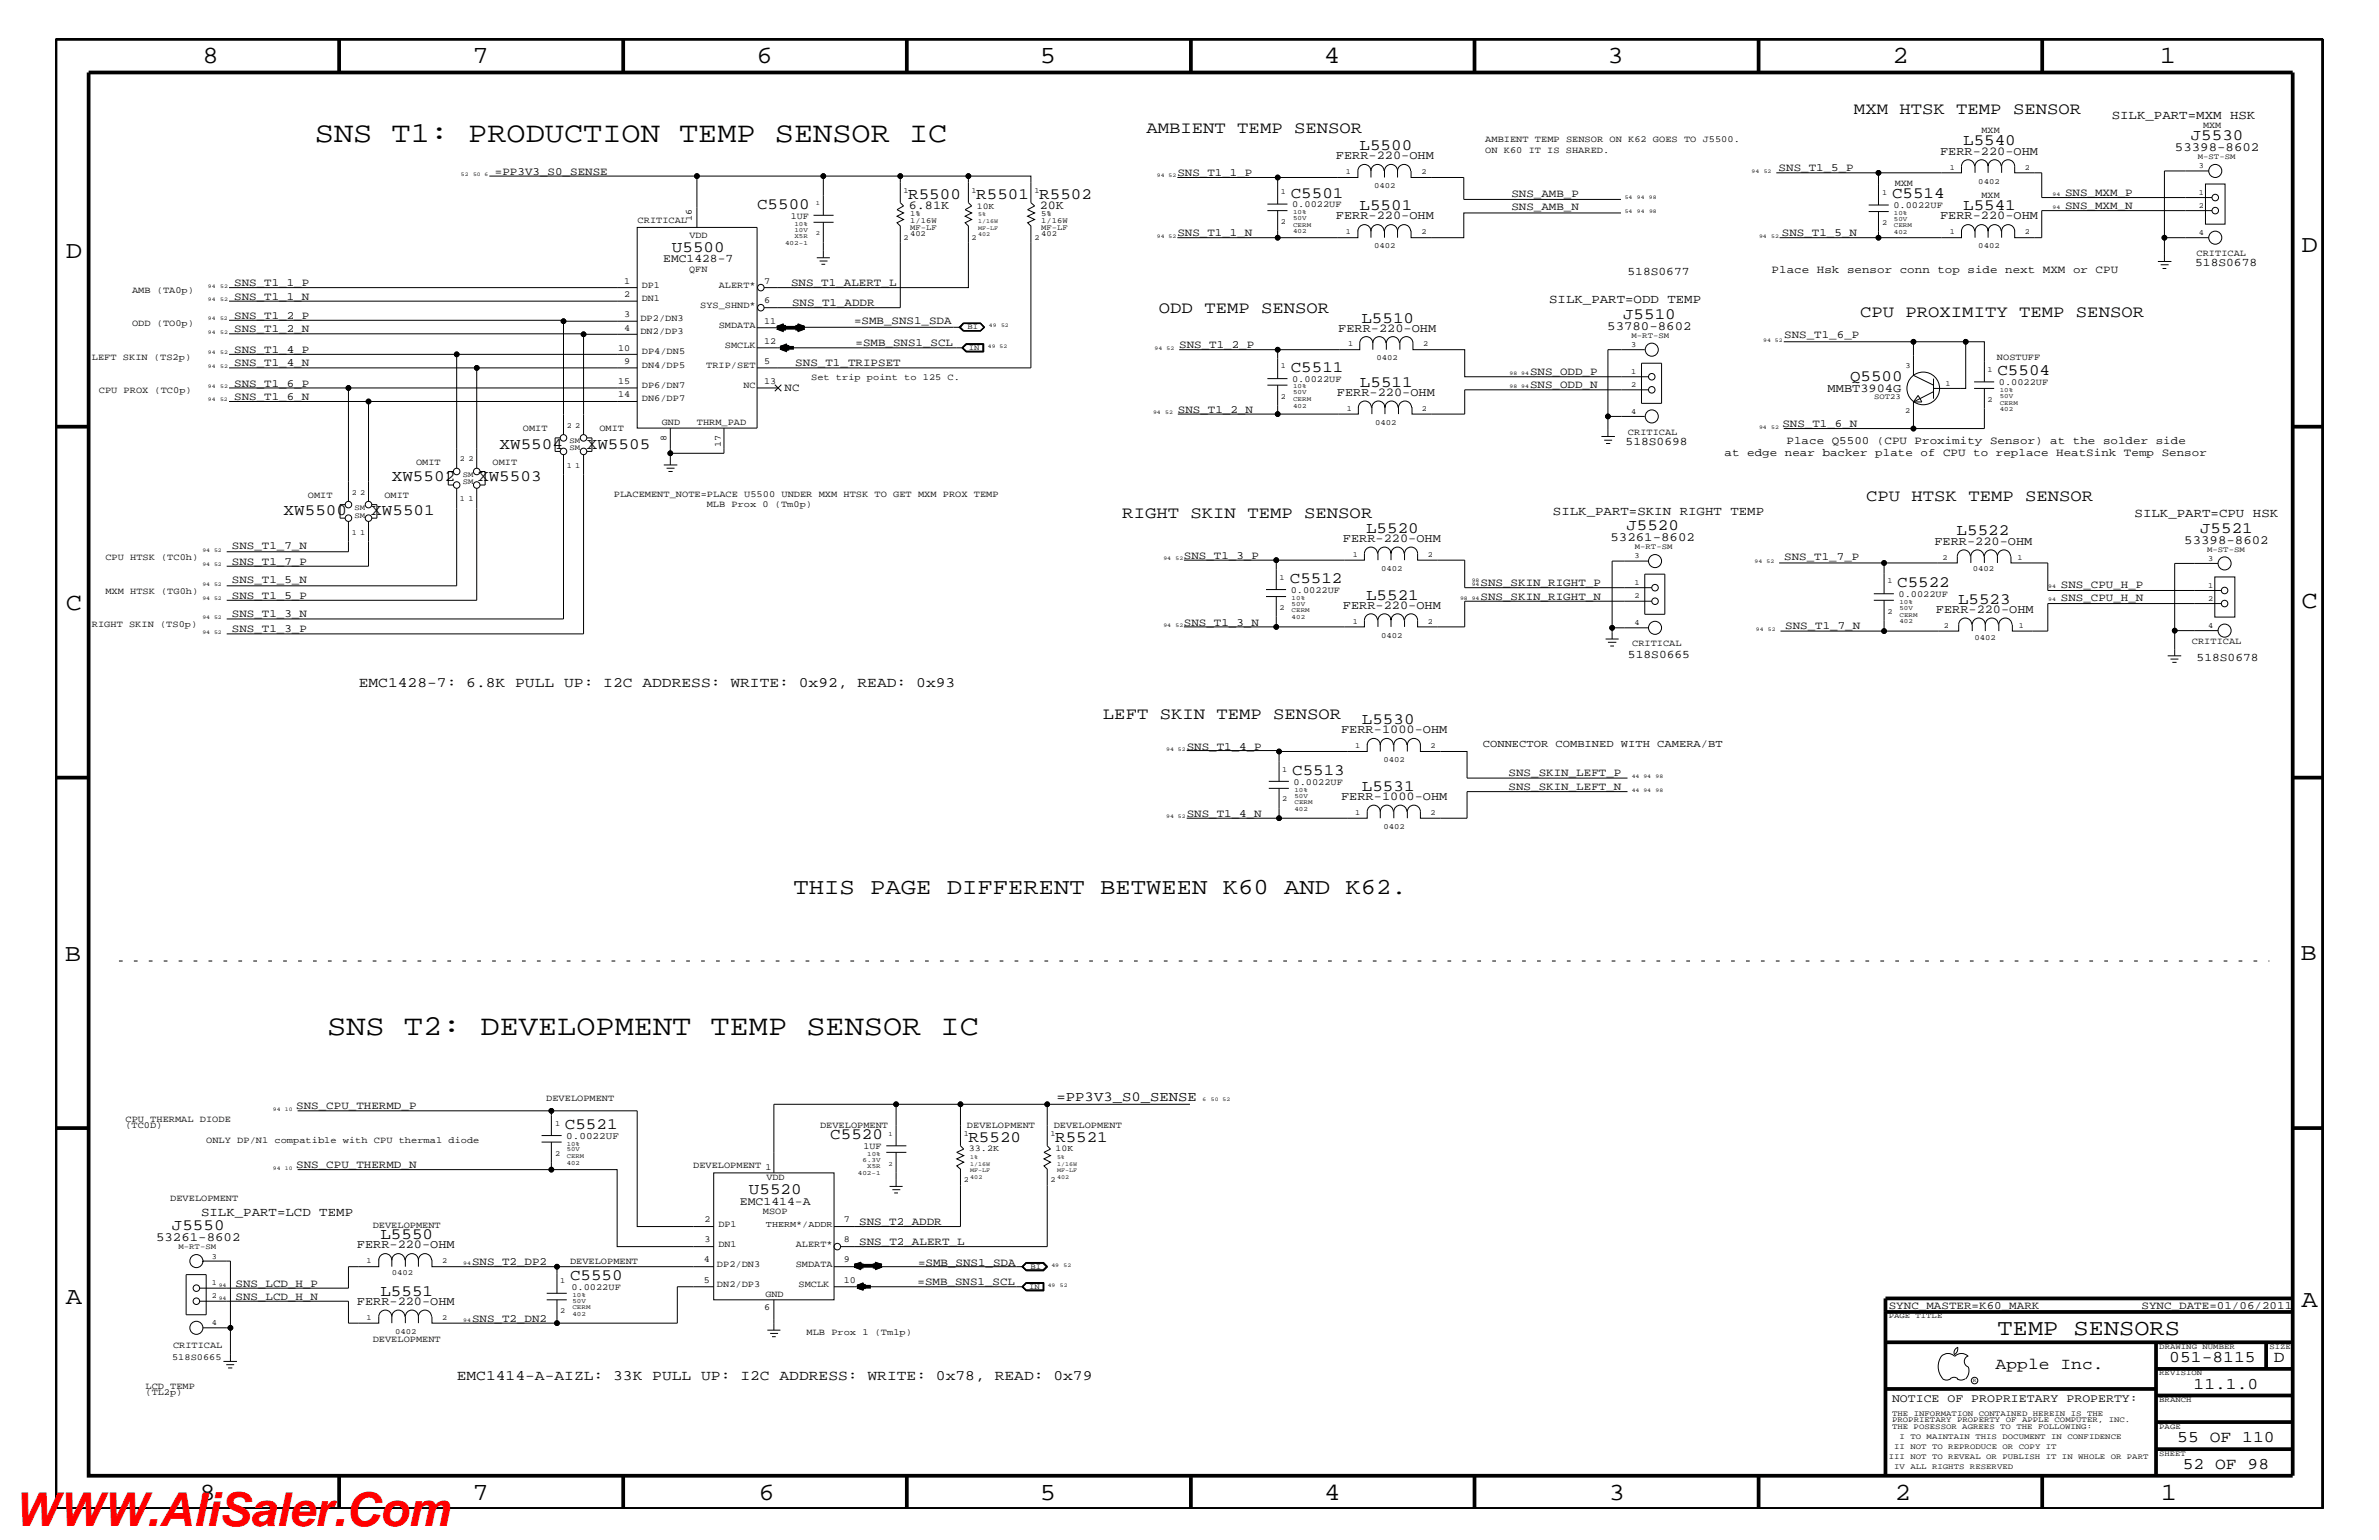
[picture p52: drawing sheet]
<svg xmlns="http://www.w3.org/2000/svg" width="432mm" height="279mm" viewBox="0 0 432 279" stroke-linecap="round" stroke-linejoin="round" font-family="sans-serif">
<defs><g id="words">
<text font-size="8.5" fill="#f00" x="2.5" y="276.8">WWW.AliSaler.Com</text>
<g font-size="5.2">
<text x="57.2" y="25.7">SNS T1: PRODUCTION TEMP SENSOR IC</text>
<text x="59.4" y="187.7">SNS T2: DEVELOPMENT TEMP SENSOR IC</text>
</g>
<g font-size="4.5">
<text x="36.7" y="11.5">8</text>
<text x="85.8" y="11.5">7</text>
<text x="137.3" y="11.5">6</text>
<text x="188.7" y="11.5">5</text>
<text x="240.3" y="11.5">4</text>
<text x="291.8" y="11.5">3</text>
<text x="343.5" y="11.5">2</text>
<text x="392" y="11.5">1</text>
<text x="11.9" y="46.8">D</text>
<text x="417.8" y="45.7">D</text>
<text x="11.9" y="110.6">C</text>
<text x="417.7" y="110.3">C</text>
<text x="11.8" y="174.3">B</text>
<text x="417.6" y="174.2">B</text>
<text x="11.9" y="236.7">A</text>
<text x="417.7" y="237.1">A</text>
<text x="36.2" y="272.1">8</text>
<text x="85.8" y="272.1">7</text>
<text x="137.7" y="272.1">6</text>
<text x="188.7" y="272.1">5</text>
<text x="240.4" y="272.1">4</text>
<text x="292" y="272.1">3</text>
<text x="343.9" y="272.1">2</text>
<text x="392.2" y="272.1">1</text>
</g>
<g font-size="4.1">
<text x="144" y="162.2">THIS PAGE DIFFERENT BETWEEN K60 AND K62.</text>
<text x="362.6" y="242.3">TEMP SENSORS</text>
</g>
<g font-size="3">
<text x="336.5" y="20.7">MXM HTSK TEMP SENSOR</text>
<text x="208.1" y="24.1">AMBIENT TEMP SENSOR</text>
<text x="210.4" y="56.8">ODD TEMP SENSOR</text>
<text x="337.6" y="57.4">CPU PROXIMITY TEMP SENSOR</text>
<text x="203.7" y="93.9">RIGHT SKIN TEMP SENSOR</text>
<text x="338.7" y="90.9">CPU HTSK TEMP SENSOR</text>
<text x="200.2" y="130.4">LEFT SKIN TEMP SENSOR</text>
<text x="362.2" y="248.4">Apple Inc.</text>
<text x="393.7" y="247.1">051-8115</text>
<text x="398.1" y="252">11.1.0</text>
<text x="412.7" y="247.1">D</text>
<text x="395.2" y="261.6">55 OF 110</text>
<text x="396.2" y="266.6">52 OF 98</text>
</g>
<g font-size="2.9">
<text x="246.8" y="27.2">L5500</text>
<text x="356.3" y="26.4">L5540</text>
<text x="397.6" y="25.4">J5530</text>
<text x="234.3" y="35.8">C5501</text>
<text x="343.4" y="35.9">C5514</text>
<text x="137.4" y="37.9">C5500</text>
<text x="164.8" y="36.1">R5500</text>
<text x="177.2" y="36.1">R5501</text>
<text x="188.6" y="36.1">R5502</text>
<text x="246.8" y="38.1">L5501</text>
<text x="356.3" y="38.1">L5541</text>
<text x="122" y="45.7">U5500</text>
<text x="247.1" y="58.5">L5510</text>
<text x="294.6" y="57.9">J5510</text>
<text x="234.3" y="67.5">C5511</text>
<text x="246.8" y="70.1">L5511</text>
<text x="335.8" y="69.2">Q5500</text>
<text x="362.5" y="68.1">C5504</text>
<text x="90.7" y="81.4">XW5504</text>
<text x="106.5" y="81.4">XW5505</text>
<text x="71.1" y="87.3">XW5502</text>
<text x="86.8" y="87.3">XW5503</text>
<text x="51.5" y="93.5">XW5500</text>
<text x="67.4" y="93.5">XW5501</text>
<text x="247.9" y="96.7">L5520</text>
<text x="295.2" y="96.2">J5520</text>
<text x="355.1" y="97.1">L5522</text>
<text x="399.3" y="96.7">J5521</text>
<text x="234.1" y="105.8">C5512</text>
<text x="344.3" y="106.5">C5522</text>
<text x="247.9" y="108.8">L5521</text>
<text x="355.4" y="109.5">L5523</text>
<text x="247.2" y="131.3">L5530</text>
<text x="234.5" y="140.6">C5513</text>
<text x="247.2" y="143.5">L5531</text>
<text x="102.5" y="204.8">C5521</text>
<text x="150.7" y="206.6">C5520</text>
<text x="175.8" y="207.1">R5520</text>
<text x="191.5" y="207.1">R5521</text>
<text x="135.9" y="216.7">U5520</text>
<text x="31.2" y="223.2">J5550</text>
<text x="69" y="224.8">L5550</text>
<text x="103.5" y="232.2">C5550</text>
<text x="69" y="235.1">L5551</text>
</g>
<g font-size="2.6">
<text x="65.1" y="124.6">EMC1428-7: 6.8K PULL UP: I2C ADDRESS: WRITE: 0x92, READ: 0x93</text>
<text x="82.9" y="250.4">EMC1414-A-AIZL: 33K PULL UP: I2C ADDRESS: WRITE: 0x78, READ: 0x79</text>
</g>
<text font-size="2.5" x="191.8" y="199.8">=PP3V3_S0_SENSE</text>
<g font-size="2.3">
<text x="383.3" y="21.5">SILK_PART=MXM HSK</text>
<text x="394.8" y="27.4">53398-8602</text>
<text x="281.2" y="55.1">SILK_PART=ODD TEMP</text>
<text x="291.7" y="59.8">53780-8602</text>
<text x="281.9" y="93.4">SILK_PART=SKIN RIGHT TEMP</text>
<text x="387.4" y="93.8">SILK_PART=CPU HSK</text>
<text x="292.3" y="98.2">53261-8602</text>
<text x="396.5" y="98.7">53398-8602</text>
<text x="36.5" y="220.7">SILK_PART=LCD TEMP</text>
<text x="28.3" y="225.2">53261-8602</text>
</g>
<g font-size="2.2">
<text x="242.5" y="28.9">FERR-220-OHM</text>
<text x="352.1" y="28.1">FERR-220-OHM</text>
<text x="164.9" y="37.9">6.81K</text>
<text x="188.7" y="37.9">20K</text>
<text x="242.5" y="39.8">FERR-220-OHM</text>
<text x="352.1" y="39.8">FERR-220-OHM</text>
<text x="242.9" y="60.2">FERR-220-OHM</text>
<text x="242.7" y="71.8">FERR-220-OHM</text>
<text x="331.7" y="71.1">MMBT3904G</text>
<text x="243.8" y="98.4">FERR-220-OHM</text>
<text x="351.1" y="98.8">FERR-220-OHM</text>
<text x="243.8" y="110.5">FERR-220-OHM</text>
<text x="351.4" y="111.2">FERR-220-OHM</text>
<text x="243.4" y="133">FERR-1000-OHM</text>
<text x="243.4" y="145.1">FERR-1000-OHM</text>
<text x="64.8" y="226.5">FERR-220-OHM</text>
<text x="64.8" y="236.8">FERR-220-OHM</text>
</g>
<g font-size="2.1">
<text x="120.4" y="47.6">EMC1428-7</text>
<text x="295.4" y="50">518S0677</text>
<text x="398.4" y="48.3">518S0678</text>
<text x="295.1" y="80.8">518S0698</text>
<text x="295.5" y="119.3">518S0665</text>
<text x="398.7" y="120">518S0678</text>
<text x="134.3" y="218.6">EMC1414-A</text>
<text x="343.4" y="254.4">NOTICE OF PROPRIETARY PROPERTY:</text>
</g>
<g font-size="2">
<text x="89.8" y="31.7">=PP3V3_S0_SENSE</text>
<text x="213.7" y="31.9">SNS_T1_1_P</text>
<text x="274.3" y="35.7">SNS_AMB_P</text>
<text x="322.8" y="31.1">SNS_T1_5_P</text>
<text x="374.8" y="35.5">SNS_MXM_P</text>
<text x="274.3" y="38.1">SNS_AMB_N</text>
<text x="374.8" y="37.9">SNS_MXM_N</text>
<text x="213.7" y="42.9">SNS_T1_1_N</text>
<text x="323.4" y="42.9">SNS_T1_5_N</text>
<text x="42.5" y="51.9">SNS_T1_1_P</text>
<text x="143.6" y="51.8">SNS_T1_ALERT_L</text>
<text x="321.6" y="49.6">Place Hsk sensor conn top side next MXM or CPU</text>
<text x="42.5" y="57.9">SNS_T1_2_P</text>
<text x="42.5" y="54.4">SNS_T1_1_N</text>
<text x="143.8" y="55.5">SNS_T1_ADDR</text>
<text x="155" y="58.9">=SMB_SNS1_SDA</text>
<text x="42.5" y="60.3">SNS_T1_2_N</text>
<text x="42.5" y="64">SNS_T1_4_P</text>
<text x="155.3" y="62.9">=SMB_SNS1_SCL</text>
<text x="214" y="63.2">SNS_T1_2_P</text>
<text x="323.9" y="61.4">SNS_T1_6_P</text>
<text x="42.5" y="66.5">SNS_T1_4_N</text>
<text x="42.5" y="70.1">SNS_T1_6_P</text>
<text x="142.4" y="71">NC</text>
<text x="144.4" y="66.5">SNS_T1_TRIPSET</text>
<text x="277.7" y="70.4">SNS_ODD_N</text>
<text x="277.7" y="68.1">SNS_ODD_P</text>
<text x="42.5" y="72.6">SNS_T1_6_N</text>
<text x="213.8" y="74.9">SNS_T1_2_N</text>
<text x="323.5" y="77.4">SNS_T1_6_N</text>
<text x="313" y="82.7">at edge near backer plate of CPU to replace HeatSink Temp Sensor</text>
<text x="324.3" y="80.5">Place Q5500 (CPU Proximity Sensor) at the solder side</text>
<text x="42.1" y="99.7">SNS_T1_7_N</text>
<text x="214.9" y="101.4">SNS_T1_3_P</text>
<text x="323.9" y="101.6">SNS_T1_7_P</text>
<text x="42.1" y="102.5">SNS_T1_7_P</text>
<text x="42.1" y="105.9">SNS_T1_5_N</text>
<text x="268.7" y="106.4">SNS_SKIN_RIGHT_P</text>
<text x="374.1" y="106.6">SNS_CPU_H_P</text>
<text x="42.1" y="112">SNS_T1_3_N</text>
<text x="42.1" y="108.7">SNS_T1_5_P</text>
<text x="214.9" y="113.6">SNS_T1_3_N</text>
<text x="268.7" y="108.8">SNS_SKIN_RIGHT_N</text>
<text x="374.1" y="109.1">SNS_CPU_H_N</text>
<text x="42.1" y="114.8">SNS_T1_3_P</text>
<text x="324" y="114.2">SNS_T1_7_N</text>
<text x="215.4" y="136">SNS_T1_4_P</text>
<text x="273.8" y="143.4">SNS_SKIN_LEFT_N</text>
<text x="273.8" y="140.8">SNS_SKIN_LEFT_P</text>
<text x="215.4" y="148.2">SNS_T1_4_N</text>
<text x="53.8" y="201.3">SNS_CPU_THERMD_P</text>
<text x="53.8" y="211.9">SNS_CPU_THERMD_N</text>
<text x="156" y="225.9">SNS_T2_ALERT_L</text>
<text x="156" y="222.3">SNS_T2_ADDR</text>
<text x="42.8" y="233.5">SNS_LCD_H_P</text>
<text x="85.7" y="229.6">SNS_T2_DP2</text>
<text x="166.5" y="233.2">=SMB_SNS1_SCL</text>
<text x="166.6" y="229.6">=SMB_SNS1_SDA</text>
<text x="42.8" y="235.8">SNS_LCD_H_N</text>
<text x="85.7" y="239.9">SNS_T2_DN2</text>
<text x="342.8" y="237.4">SYNC_MASTER=K60_MARK</text>
<text x="388.7" y="237.4">SYNC_DATE=01/06/2011</text>
</g>
<text font-size="1.9" x="269.2" y="135.5">CONNECTOR COMBINED WITH CAMERA/BT</text>
<text font-size="1.8" x="102.8" y="206.6">0.0022UF</text>
<g font-size="1.7">
<text x="399.9" y="23.2">MXM</text>
<text x="269.6" y="27.8">ON K60 IT IS SHARED.</text>
<text x="269.6" y="25.8">AMBIENT TEMP SENSOR ON K62 GOES TO J5500.</text>
<text x="359.7" y="24.1">MXM</text>
<text x="343.9" y="33.7">MXM</text>
<text x="359.7" y="35.8">MXM</text>
<text x="115.7" y="40.4">CRITICAL</text>
<text x="125.6" y="40.1" transform="rotate(-90 125.6 40.1)">16</text>
<text x="143.5" y="39.7">1UF</text>
<text x="234.5" y="37.6">0.0022UF</text>
<text x="343.7" y="37.8">0.0022UF</text>
<text x="125.1" y="43.1">VDD</text>
<text x="398.7" y="46.5">CRITICAL</text>
<text x="24" y="53.2">AMB (TA0p)</text>
<text x="113.3" y="51.5">1</text>
<text x="113.3" y="53.9">2</text>
<text x="116.5" y="52.2">DP1</text>
<text x="125.1" y="49.4">QFN</text>
<text x="130.5" y="52.2">ALERT*</text>
<text x="138.7" y="51.5">7</text>
<text x="24" y="59.2">ODD (TO0p)</text>
<text x="113.3" y="57.5">3</text>
<text x="113.3" y="60">4</text>
<text x="116.2" y="58.3">DP2/DN3</text>
<text x="116.5" y="54.6">DN1</text>
<text x="127.1" y="55.8">SYS_SHND*</text>
<text x="130.5" y="59.5">SMDATA</text>
<text x="138.7" y="55.1">6</text>
<text x="138.7" y="58.7">11</text>
<text x="16.7" y="65.3">LEFT SKIN (TS2p)</text>
<text x="112.2" y="63.6">10</text>
<text x="113.3" y="66">9</text>
<text x="116.2" y="60.6">DN2/DP3</text>
<text x="116.5" y="64.3">DP4/DN5</text>
<text x="131.6" y="63.1">SMCLK</text>
<text x="138.7" y="66">5</text>
<text x="138.7" y="62.3">12</text>
<text x="362.5" y="65.4">NOSTUFF</text>
<text x="17.9" y="71.3">CPU PROX (TC0p)</text>
<text x="112.2" y="69.6">15</text>
<text x="116.5" y="70.4">DP6/DN7</text>
<text x="116.5" y="66.7">DN4/DP5</text>
<text x="128.2" y="66.7">TRIP/SET</text>
<text x="135" y="70.4">NC</text>
<text x="138.7" y="69.6">13</text>
<text x="147.2" y="68.9">Set trip point to 125 C.</text>
<text x="234.5" y="69.3">0.0022UF</text>
<text x="362.8" y="69.9">0.0022UF</text>
<text x="112.2" y="72.1">14</text>
<text x="116.5" y="72.8">DN6/DP7</text>
<text x="120.1" y="77.1">GND</text>
<text x="126.5" y="77.1">THRM_PAD</text>
<text x="94.9" y="78.3">OMIT</text>
<text x="108.8" y="78.3">OMIT</text>
<text x="121" y="80" transform="rotate(-90 121 80)">8</text>
<text x="130.8" y="81.1" transform="rotate(-90 130.8 81.1)">17</text>
<text x="295.5" y="78.9">CRITICAL</text>
<text x="75.5" y="84.4">OMIT</text>
<text x="89.4" y="84.4">OMIT</text>
<text x="55.9" y="90.4">OMIT</text>
<text x="69.8" y="90.4">OMIT</text>
<text x="111.4" y="90.1">PLACEMENT_NOTE=PLACE U5500 UNDER MXM HTSK TO GET MXM PROX TEMP</text>
<text x="128.3" y="92">MLB Prox 0 (Tm0p)</text>
<text x="19.1" y="101.6">CPU HTSK (TC0h)</text>
<text x="19.1" y="107.7">MXM HTSK (TG0h)</text>
<text x="234.3" y="107.6">0.0022UF</text>
<text x="16.7" y="113.7">RIGHT SKIN (TS0p)</text>
<text x="344.6" y="108.3">0.0022UF</text>
<text x="296.2" y="117.2">CRITICAL</text>
<text x="397.8" y="116.8">CRITICAL</text>
<text x="234.8" y="142.4">0.0022UF</text>
<text x="22.8" y="203.5">CPU THERMAL DIODE</text>
<text x="99.1" y="199.8">DEVELOPMENT</text>
<text x="22.8" y="204.7">(TC0D)</text>
<text x="37.4" y="207.4">ONLY DP/N1 compatible with CPU thermal diode</text>
<text x="148.8" y="204.7">DEVELOPMENT</text>
<text x="156.7" y="208.5">1UF</text>
<text x="175.5" y="204.7">DEVELOPMENT</text>
<text x="191.3" y="204.7">DEVELOPMENT</text>
<text x="125.8" y="211.9">DEVELOPMENT 1</text>
<text x="139.1" y="214.1">VDD</text>
<text x="30.9" y="217.9">DEVELOPMENT</text>
<text x="127.8" y="221.8">2</text>
<text x="138.5" y="220.3">MSOP</text>
<text x="153.2" y="221.8">7</text>
<text x="67.6" y="222.9">DEVELOPMENT</text>
<text x="127.8" y="225.4">3</text>
<text x="130.4" y="222.5">DP1</text>
<text x="130.4" y="226.2">DN1</text>
<text x="144.4" y="226.2">ALERT*</text>
<text x="153.2" y="225.4">8</text>
<text x="103.5" y="229.3">DEVELOPMENT</text>
<text x="127.8" y="229.1">4</text>
<text x="127.8" y="232.7">5</text>
<text x="130.1" y="229.8">DP2/DN3</text>
<text x="130.1" y="233.5">DN2/DP3</text>
<text x="144.4" y="229.8">SMDATA</text>
<text x="144.9" y="233.5">SMCLK</text>
<text x="153.2" y="229.1">9</text>
<text x="153.2" y="232.7">10</text>
<text x="103.7" y="234">0.0022UF</text>
<text x="138.7" y="237.7">6</text>
<text x="138.9" y="235.2">GND</text>
<text x="31.4" y="244.5">CRITICAL</text>
<text x="67.6" y="243.5">DEVELOPMENT</text>
<text x="146.4" y="242.3">MLB Prox 1 (Tm1p)</text>
<text x="26.4" y="252">LCD TEMP</text>
<text x="31.2" y="246.7">518S0665</text>
<text x="26.4" y="253.2">(TL2p)</text>
</g>
<g font-size="1.6">
<text x="177.3" y="37.9">10K</text>
<text x="175.9" y="208.9">33.2K</text>
<text x="191.6" y="208.9">10K</text>
<text x="139" y="222.5">THERM*/ADDR</text>
</g>
<g font-size="1.4">
<text x="398.9" y="28.8">M-ST-SM</text>
<text x="164" y="35">1</text>
<text x="176.4" y="35">1</text>
<text x="187.8" y="35">1</text>
<text x="232.5" y="35.2">1</text>
<text x="244.3" y="31.6">1</text>
<text x="249.4" y="34.1">0402</text>
<text x="258" y="31.6">2</text>
<text x="341.6" y="35.3">1</text>
<text x="353.9" y="30.8">1</text>
<text x="359.1" y="33.3">0402</text>
<text x="367.5" y="30.8">2</text>
<text x="399.1" y="35.3">1</text>
<text x="399.1" y="30.5">3</text>
<text x="165.2" y="39.2">1%</text>
<text x="165.2" y="40.4">1/16W</text>
<text x="165.2" y="41.7">MF-LF</text>
<text x="189" y="40.4">1/16W</text>
<text x="189" y="41.7">MF-LF</text>
<text x="189" y="39.2">5%</text>
<text x="232.5" y="40.7">2</text>
<text x="341.6" y="40.8">2</text>
<text x="399.1" y="37.8">2</text>
<text x="164" y="43.5">2</text>
<text x="165.2" y="42.9">402</text>
<text x="176.4" y="43.5">2</text>
<text x="187.8" y="43.5">2</text>
<text x="189" y="42.9">402</text>
<text x="244.3" y="42.5">1</text>
<text x="249.4" y="45.1">0402</text>
<text x="258" y="42.5">2</text>
<text x="353.9" y="42.5">1</text>
<text x="359.1" y="45.1">0402</text>
<text x="367.5" y="42.5">2</text>
<text x="399.1" y="42.6">4</text>
<text x="175.6" y="59.7">BI</text>
<text x="175.9" y="63.4">IN</text>
<text x="244.7" y="62.9">1</text>
<text x="249.9" y="65.4">0402</text>
<text x="258.3" y="62.9">2</text>
<text x="296.1" y="63">3</text>
<text x="296.1" y="61.3">M-RT-SM</text>
<text x="232.5" y="66.8">1</text>
<text x="296.1" y="70.2">2</text>
<text x="296.1" y="67.8">1</text>
<text x="345.9" y="66.8">3</text>
<text x="353.1" y="70">1</text>
<text x="360.8" y="67.5">1</text>
<text x="102.9" y="77.7">2</text>
<text x="104.4" y="77.7">2</text>
<text x="232.5" y="72.3">2</text>
<text x="244.4" y="74.5">1</text>
<text x="249.6" y="77.1">0402</text>
<text x="258.1" y="74.5">2</text>
<text x="296.1" y="75.1">4</text>
<text x="340.2" y="72.4">SOT23</text>
<text x="345.8" y="74.9">2</text>
<text x="360.8" y="72.9">2</text>
<text x="83.5" y="83.7">2</text>
<text x="85" y="83.7">2</text>
<text x="103.4" y="81.7">SM</text>
<text x="103.4" y="80.5">SM</text>
<text x="63.8" y="89.8">2</text>
<text x="65.4" y="89.8">2</text>
<text x="84" y="86.5">SM</text>
<text x="84" y="87.8">SM</text>
<text x="102.9" y="84.9">1</text>
<text x="104.4" y="84.9">1</text>
<text x="64.3" y="92.6">SM</text>
<text x="64.3" y="93.9">SM</text>
<text x="83.5" y="91">1</text>
<text x="85" y="91">1</text>
<text x="63.8" y="97.1">1</text>
<text x="65.4" y="97.1">1</text>
<text x="245.5" y="101">1</text>
<text x="259.2" y="101">2</text>
<text x="296.7" y="101.3">3</text>
<text x="296.7" y="99.6">M-RT-SM</text>
<text x="352.6" y="101.5">2</text>
<text x="366.2" y="101.5">1</text>
<text x="400.6" y="100.1">M-ST-SM</text>
<text x="400.8" y="101.8">3</text>
<text x="232.2" y="105.2">1</text>
<text x="250.7" y="103.6">0402</text>
<text x="296.7" y="106.1">1</text>
<text x="342.6" y="105.9">1</text>
<text x="358.1" y="103.6">0402</text>
<text x="400.8" y="106.6">1</text>
<text x="232.2" y="110.6">2</text>
<text x="245.5" y="113.1">1</text>
<text x="259.2" y="113.1">2</text>
<text x="296.7" y="108.6">2</text>
<text x="296.7" y="113.4">4</text>
<text x="342.6" y="111.4">2</text>
<text x="352.8" y="113.9">2</text>
<text x="366.4" y="113.9">1</text>
<text x="400.8" y="109.1">2</text>
<text x="400.8" y="113.9">4</text>
<text x="250.7" y="115.7">0402</text>
<text x="358.4" y="116.2">0402</text>
<text x="246" y="135.7">1</text>
<text x="259.7" y="135.7">2</text>
<text x="232.7" y="140">1</text>
<text x="251.1" y="138.3">0402</text>
<text x="232.7" y="145.4">2</text>
<text x="246" y="147.9">1</text>
<text x="259.7" y="147.9">2</text>
<text x="251.1" y="150.4">0402</text>
<text x="100.8" y="209.7">2</text>
<text x="100.8" y="204.2">1</text>
<text x="174.9" y="206">1</text>
<text x="190.7" y="206">1</text>
<text x="174.9" y="214.5">2</text>
<text x="190.7" y="214.5">2</text>
<text x="32.4" y="226.7">M-RT-SM</text>
<text x="38.4" y="233.2">1</text>
<text x="38.4" y="228.4">3</text>
<text x="66.5" y="229.2">1</text>
<text x="71.1" y="231.3">0402</text>
<text x="80.3" y="229.2">2</text>
<text x="101.7" y="232.9">1</text>
<text x="186.8" y="233.8">IN</text>
<text x="187" y="230.2">BI</text>
<text x="38.4" y="235.6">2</text>
<text x="66.5" y="239.5">1</text>
<text x="80.3" y="239.5">2</text>
<text x="101.7" y="238.3">2</text>
<text x="342.8" y="239.2">PAGE TITLE</text>
<text x="38.4" y="240.5">4</text>
<text x="71.7" y="242">0402</text>
<text x="391.9" y="244.7">DRAWING NUMBER</text>
<text x="411.9" y="244.7">SIZE</text>
<text x="391.9" y="249.5">REVISION</text>
<text x="343.4" y="256.8">THE INFORMATION CONTAINED HEREIN IS THE</text>
<text x="391.9" y="254.4">BRANCH</text>
<text x="343.4" y="259.3">THE POSESSOR AGREES TO THE FOLLOWING:</text>
<text x="343.4" y="258">PROPRIETARY PROPERTY OF APPLE COMPUTER, INC.</text>
<text x="343.8" y="262.9">II NOT TO REPRODUCE OR COPY IT</text>
<text x="344.8" y="261.1">I TO MAINTAIN THIS DOCUMENT IN CONFIDENCE</text>
<text x="391.9" y="259.3">PAGE</text>
<text x="342.8" y="264.7">III NOT TO REVEAL OR PUBLISH IT IN WHOLE OR PART</text>
<text x="343.8" y="266.6">IV ALL RIGHTS RESERVED</text>
<text x="391.9" y="264.1">SHEET</text>
</g>
<g font-size="1.2">
<text x="144.2" y="40.9">10%</text>
<text x="148.1" y="37.3">1</text>
<text x="234.7" y="40">50V</text>
<text x="234.7" y="41.2">CERM</text>
<text x="234.7" y="38.9">10%</text>
<text x="343.7" y="40.1">50V</text>
<text x="343.7" y="41.3">CERM</text>
<text x="343.7" y="39">10%</text>
<text x="142.5" y="44.4">402-1</text>
<text x="144.2" y="43.2">X5R</text>
<text x="144.2" y="42">10V</text>
<text x="148.1" y="42.7">2</text>
<text x="234.7" y="42.4">402</text>
<text x="343.7" y="42.5">402</text>
<text x="234.7" y="70.5">10%</text>
<text x="234.7" y="71.6">50V</text>
<text x="363" y="71.1">10%</text>
<text x="234.7" y="74">402</text>
<text x="234.7" y="72.8">CERM</text>
<text x="363" y="72.2">50V</text>
<text x="363" y="73.4">CERM</text>
<text x="363" y="74.6">402</text>
<text x="234.4" y="112.3">402</text>
<text x="234.4" y="111.1">CERM</text>
<text x="234.4" y="109.9">50V</text>
<text x="234.4" y="108.8">10%</text>
<text x="344.8" y="109.5">10%</text>
<text x="344.8" y="111.9">CERM</text>
<text x="344.8" y="110.6">50V</text>
<text x="344.8" y="113.1">402</text>
<text x="235" y="143.6">10%</text>
<text x="235" y="147.1">402</text>
<text x="235" y="145.9">CERM</text>
<text x="235" y="144.7">50V</text>
<text x="102.9" y="208.9">50V</text>
<text x="102.9" y="207.9">10%</text>
<text x="157.4" y="209.7">10%</text>
<text x="161.3" y="206">1</text>
<text x="102.9" y="210.2">CERM</text>
<text x="102.9" y="211.4">402</text>
<text x="155.7" y="213.2">402-1</text>
<text x="156.5" y="210.8">6.3V</text>
<text x="157.4" y="211.9">X5R</text>
<text x="161.3" y="211.5">2</text>
<text x="103.9" y="237.5">CERM</text>
<text x="103.9" y="235.2">10%</text>
<text x="103.9" y="238.8">402</text>
<text x="103.9" y="236.3">50V</text>
</g>
<g font-size="1.1">
<text x="177.5" y="39.2">5%</text>
<text x="177.5" y="41.7">MF-LF</text>
<text x="177.5" y="40.4">1/16W</text>
<text x="177.5" y="42.9">402</text>
<text x="176.1" y="210.3">1%</text>
<text x="176.1" y="212.7">MF-LF</text>
<text x="176.1" y="213.9">402</text>
<text x="176.1" y="211.5">1/16W</text>
<text x="191.9" y="213.9">402</text>
<text x="191.9" y="212.7">MF-LF</text>
<text x="191.9" y="210.3">5%</text>
<text x="191.9" y="211.5">1/16W</text>
</g>
<g font-size="1">
<text x="83.7" y="31.9">52</text>
<text x="85.9" y="31.9">50 6</text>
<text x="210" y="32.2">94 52</text>
<text x="317.9" y="31.4">94</text>
<text x="320.1" y="31.4">52</text>
<text x="372.5" y="35.5">94</text>
<text x="294.9" y="36.2">54</text>
<text x="294.9" y="38.6">54</text>
<text x="297.1" y="36.2">94</text>
<text x="297.1" y="38.6">94</text>
<text x="299.3" y="36.2">98</text>
<text x="299.3" y="38.6">98</text>
<text x="372.5" y="37.9">94</text>
<text x="210" y="43.1">94 52</text>
<text x="319.3" y="43.1">94</text>
<text x="321.5" y="43.1">52</text>
<text x="37.8" y="52.2">94</text>
<text x="40" y="52.2">52</text>
<text x="37.7" y="58.1">94</text>
<text x="37.8" y="54.6">94</text>
<text x="40" y="58.1">52</text>
<text x="40" y="54.6">52</text>
<text x="179.5" y="59.4">49</text>
<text x="181.7" y="59.4">52</text>
<text x="37.8" y="60.6">94</text>
<text x="37.8" y="64.3">94</text>
<text x="40" y="60.6">52</text>
<text x="40" y="64.3">52</text>
<text x="179.3" y="63.1">49 52</text>
<text x="209.5" y="63.4">94</text>
<text x="211.7" y="63.4">52</text>
<text x="320" y="62">94 52</text>
<text x="37.8" y="66.7">94</text>
<text x="37.8" y="70.4">94</text>
<text x="40" y="66.7">52</text>
<text x="40" y="70.4">52</text>
<text x="274" y="70.4">98 94</text>
<text x="274" y="68.1">98 94</text>
<text x="37.7" y="72.8">94</text>
<text x="40" y="72.8">52</text>
<text x="209.3" y="75.1">94</text>
<text x="211.5" y="75.1">52</text>
<text x="319.3" y="77.8">94</text>
<text x="321.5" y="77.8">52</text>
<text x="36.7" y="100.1">94 52</text>
<text x="211.2" y="101.6">94</text>
<text x="213.4" y="101.6">52</text>
<text x="36.7" y="106.3">94 52</text>
<text x="36.7" y="102.7">94 52</text>
<text x="267.1" y="106.4">94</text>
<text x="267.1" y="105.5">98</text>
<text x="318.4" y="102.1">94</text>
<text x="320.6" y="102.1">52</text>
<text x="371.8" y="106.6">94</text>
<text x="36.7" y="112.3">94 52</text>
<text x="36.7" y="108.9">94 52</text>
<text x="211.2" y="113.7">94</text>
<text x="213.4" y="113.7">52</text>
<text x="265" y="108.8">98 94</text>
<text x="371.8" y="109.1">94</text>
<text x="36.7" y="115">94 52</text>
<text x="318.7" y="114.5">94</text>
<text x="320.9" y="114.5">52</text>
<text x="211.7" y="136.2">94 52</text>
<text x="296.2" y="141.2">44 94</text>
<text x="296.2" y="143.6">44 94</text>
<text x="300.5" y="141.2">98</text>
<text x="300.5" y="143.6">98</text>
<text x="211.7" y="148.4">94 52</text>
<text x="49.5" y="201.5">94</text>
<text x="51.7" y="201.5">10</text>
<text x="218.3" y="199.8">6</text>
<text x="219.8" y="199.8">50 52</text>
<text x="49.5" y="212.2">94</text>
<text x="51.7" y="212.2">10</text>
<text x="39.7" y="233.5">94</text>
<text x="84.1" y="229.6">94</text>
<text x="190.2" y="233.5">49</text>
<text x="190.8" y="229.8">49</text>
<text x="192.4" y="233.5">52</text>
<text x="193" y="229.8">52</text>
<text x="39.7" y="235.8">94</text>
<text x="84.1" y="239.9">94</text>
<text x="358.1" y="250.7">R</text>
</g>
</g></defs>
<g fill="none" stroke="#000" stroke-width=".18">
<path d="M88.8 31.9h37.7v9.4M126.5 31.9h22.9v7.2M147.7 39.1h3.6M149.4 31.9h14v4.9l.6 .6-1.2 .6 1.2 .6-1.2 .6 1.2 .6-1.2 .6 .6 .6v14.8h-24.7M163.4 31.9h12.4M213.7 32.2h18.2M230 37h3.7M230 38.2h3.7M231.9 38.2v4.9h14.6v-1.2M248.8 31a1.19 1.19 0 0 1 1.2-1.2 1.19 1.19 0 0 1 1.2 1.2M248.8 31a1.19 1.19 0 0 0-1.1-1.2 1.19 1.19 0 0 0-1.2 1.2v1.2h-14.6v4.8M248.8 31v1.2"/>
<path d="M253.7 31a1.19 1.19 0 0 0-1.2-1.2 1.19 1.19 0 0 0-1.2 1.2v1.2M253.7 31v1.2M253.7 31a1.19 1.19 0 0 1 1.1-1.2 1.19 1.19 0 0 1 1.2 1.2M256.1 31v1.2h9.6v4h28.5M294.2 38.6h-28.5v4.5h-9.6v-1.2M322.4 31.4h18.6M339.2 38.4h3.6M339.2 37.2h3.6M341 38.4v4.7h15v-1.2M358.4 30.2a1.19 1.19 0 0 0-1.2-1.2 1.19 1.19 0 0 0-1.2 1.2v1.2h-15v5.8M360.8 30.2v1.2M363.2 30.2a1.19 1.19 0 0 0-1.2-1.2 1.19 1.19 0 0 0-1.2 1.2 1.19 1.19 0 0 0-1.1-1.2 1.19 1.19 0 0 0-1.2 1.2v1.2"/>
<path d="M363.3 31.4v-1.2a1.19 1.19 0 0 1 1.2-1.2 1.19 1.19 0 0 1 1.2 1.2v1.2h4.9v4.4h30.9M400.3 33.4h3.6v7.3h-3.6zM400.9 31h-8v12.1h8M401.5 38.2h-30.9v4.9h-4.9v-1.2M41.6 52.2h74.1M41.6 54.6h74.1M41.6 58.1h60.7v.2h13.4M102.3 58.3v20.6M115.7 41.3h21.7v36.4h-21.7zM138.7 52.2h37.1v-11.2l-.6-.6 1.2-.6-1.2-.6 1.2-.6-1.2-.6 1.2-.6-.6-.6v-4.9h11.3v4.9l.7 .6-1.3 .6 1.3 .6-1.3 .6 1.3 .6-1.3 .6 .6 .6v25.7h-49.7M147.7 40.3h3.6M148.3 46.8h2.3"/>
<path d="M148.8 47.4h1.4M149.1 47.9h.7M149.4 40.3v6.5M174.3 59.4l-36.9 .1M174.8 58.6h3.2l.7 .8-.7 .7h-3.2M174.8 58.6h3.2l.6 .8-.6 .6h-3.2l-.6-.6 .6-.7h3.2l.6 .7-.6 .7h-3.2M174.8 58.6l-.7 .8 .7 .7M174.8 58.6l-.6 .8 .6 .7M174.9 58.7h3.1l.6 .7-.6 .6h-3.1l-.6-.6zM213.7 43.1h18.2M246.5 41.9a1.19 1.19 0 0 1 1.2-1.1 1.19 1.19 0 0 1 1.1 1.1 1.19 1.19 0 0 1 1.2-1.1 1.19 1.19 0 0 1 1.2 1.1M248.8 41.9v1.2"/>
<path d="M251.3 41.9a1.19 1.19 0 0 1 1.2-1.1 1.19 1.19 0 0 1 1.2 1.1 1.19 1.19 0 0 1 1.1-1.1 1.19 1.19 0 0 1 1.2 1.1M251.3 41.9v1.2M253.7 41.9v1.2M323 43.1h18M356 41.9a1.19 1.19 0 0 1 1.2-1.1 1.19 1.19 0 0 1 1.2 1.1M358.5 41.9v1.2M358.5 41.9a1.19 1.19 0 0 1 1.2-1.1 1.19 1.19 0 0 1 1.1 1.1 1.19 1.19 0 0 1 1.2-1.1 1.19 1.19 0 0 1 1.2 1.1M360.8 41.9v1.2M363.3 41.9v1.2M363.3 41.9a1.19 1.19 0 0 1 1.2-1.1 1.19 1.19 0 0 1 1.2 1.1M391.7 47.4h2.4M392.2 48h1.4"/>
<path d="M392.5 48.7h.7M392.9 43.1v4.3M41.6 60.6h74.1M41.6 66.7h44.9M41.6 70.4h74.1M41.6 72.8h25.3M41.6 64.3h74.1M63.2 70.4v20.6M82.9 64.3v20.6M101.7 79.4h-.9v2.5h.9M105.9 60.6v18.3M106.5 79.4h.9v2.5h-.9"/>
<path d="M115.7 66.7h-29.2v18.2M115.7 72.8h-48.8v18.2M121.7 77.7v4.5h9.7v-4.5M137.4 70.4h3.7M137.4 63.1h37.4M140.6 69.8l1.2 1.2M141.8 69.8l-1.2 1.2M174.6 63.1l.7-.8h3.3v1.6h-3.3zM174.7 63.1l.6-.7h3.2v1.4h-3.2zM174.8 63.1l.6-.6h3v1.2h-3zM213.8 75.1h18.1M214 63.4h17.9"/>
<path d="M230 68.7h3.7M230 69.9h3.7M231.9 69.9v5.2h14.6v-1.2M246.5 73.9a1.19 1.19 0 0 1 1.2-1.1 1.19 1.19 0 0 1 1.2 1.1M249 73.9v1.2M249 73.9a1.19 1.19 0 0 1 1.2-1.1 1.19 1.19 0 0 1 1.2 1.1 1.19 1.19 0 0 1 1.2-1.1 1.19 1.19 0 0 1 1.1 1.1M249.2 62.3a1.19 1.19 0 0 1 1.2-1.2 1.19 1.19 0 0 1 1.1 1.2M249.2 62.3a1.19 1.19 0 0 0-1.2-1.2 1.19 1.19 0 0 0-1.2 1.2v1.1h-14.9v5.3M249.2 62.3v1.1M251.4 73.9v1.2M253.8 73.9a1.19 1.19 0 0 1 1.2-1.1 1.19 1.19 0 0 1 1.2 1.1M253.8 73.9v1.2"/>
<path d="M254 62.3a1.19 1.19 0 0 0-1.2-1.2 1.19 1.19 0 0 0-1.2 1.2v1.1M254.1 63.4v-1.1a1.19 1.19 0 0 1 1.2-1.2 1.19 1.19 0 0 1 1.2 1.2v1.1h9.4v5h33.2M290.7 79.2h2.4M291.2 79.9h1.4M291.8 75.6v3.6M297.9 65.9h3.7v7.3h-3.7zM298.5 63.4h-6.7v12.2h6.7M299.1 70.7h-33.2v4.4h-9.6v-1.2M323.8 62h33M347.3 72.9v4.9h-23.5M347.3 62v6.1l3.6 1.8M348.1 71.7l.7 1.2h-1.5z"/>
<path d="M350.9 68.7v3.6M350.9 71.1l-3.6 1.8M358.3 69.3h3.7M358.3 70.5h3.7M360.2 69.3v-7.3h-3.4v8.5h-5.9M360.2 70.5v7.3h-12.9M62.7 91.6h-1v2.4h1M63.2 94.6v5.5h-22.1M66.9 94.6v8.1h-25.8M67.5 91.6h.9v2.4h-.9M82.3 85.5h-.9v2.5h.9M82.9 88.6v17.7h-41.8"/>
<path d="M86.5 88.6v20.3h-45.4M87.1 85.5h1v2.5h-1M102.3 82.5v29.8h-61.2M105.9 82.5v32.5h-64.8M120.5 84.4h2.4M121 84.9h1.4M121.3 85.5h.8M121.7 82.2v2.2M291.5 80.5h.8M214.9 113.7h16.7M229.8 107h3.6M229.8 108.2h3.6"/>
<path d="M231.6 108.2v5.5h16.1v-1.1a1.19 1.19 0 0 1 1.1-1.2 1.19 1.19 0 0 1 1.2 1.2M231.6 101.6v5.4M250 100.4a1.19 1.19 0 0 0-1.2-1.1 1.19 1.19 0 0 0-1.2 1.1v1.2h-32.7M252.5 100.4v1.2M252.5 112.6v1.1M254.8 100.4a1.19 1.19 0 0 0-1.1-1.1 1.19 1.19 0 0 0-1.2 1.1 1.19 1.19 0 0 0-1.2-1.1 1.19 1.19 0 0 0-1.2 1.1v1.2M254.8 112.6a1.19 1.19 0 0 0-1.1-1.2 1.19 1.19 0 0 0-1.2 1.2 1.19 1.19 0 0 0-1.2-1.2 1.19 1.19 0 0 0-1.2 1.2v1.1M254.9 101.6v-1.2a1.19 1.19 0 0 1 1.2-1.1 1.19 1.19 0 0 1 1.2 1.1v1.2h8.6v5h33.9M291.4 115.9h2.4M291.8 116.5h1.6M292.3 117.2h.6M292.6 113.9v2"/>
<path d="M298.5 104.2h3.7v7.2h-3.7zM299.1 101.8h-6.5v12.1h6.5M299.8 109.1h-33.9v4.6h-8.6v-1.1a1.19 1.19 0 0 0-1.2-1.2 1.19 1.19 0 0 0-1.2 1.2v1.1M323.2 114.5h18.8M340.1 107.7h3.6M340.1 108.9h3.6M342 108.9v5.6h13.5v-1.2a1.19 1.19 0 0 1 1.2-1.2 1.19 1.19 0 0 1 1.2 1.2M342 102.1v5.6M357.6 101a1.19 1.19 0 0 0-1.2-1.2 1.19 1.19 0 0 0-1.1 1.2v1.1h-32.4M360.1 101a1.19 1.19 0 0 0-1.2-1.2 1.19 1.19 0 0 0-1.2 1.2v1.1M360.3 113.3a1.19 1.19 0 0 0-1.1-1.2 1.19 1.19 0 0 0-1.2 1.2v1.2M360.3 113.3v1.2"/>
<path d="M360.3 113.3a1.19 1.19 0 0 1 1.2-1.2 1.19 1.19 0 0 1 1.2 1.2M362.5 101a1.19 1.19 0 0 1 1.2-1.2 1.19 1.19 0 0 1 1.2 1.2M362.5 101a1.19 1.19 0 0 0-1.1-1.2 1.19 1.19 0 0 0-1.2 1.2v1.1M362.5 101v1.1M365 101v1.1h6.7v5h31.5M365.2 113.3a1.19 1.19 0 0 0-1.2-1.2 1.19 1.19 0 0 0-1.2 1.2v1.2M393.4 119h2.5M394 119.6h1.4M394.7 114.4h7.9M402 104.7h3.6v7.3h-3.6zM402.6 102.2h-7.9v16.8M403.2 109.5h-31.5v5h-6.4v-1.2"/>
<path d="M215.4 136.2h16.8v.1M248.2 135.1v1.2h-16v5.5M248.2 135.2a1.19 1.19 0 0 1 1.1-1.2 1.19 1.19 0 0 1 1.2 1.2 1.19 1.19 0 0 1 1.2-1.2 1.19 1.19 0 0 1 1.2 1.2M250.5 135.1v1.2M253 135.2a1.19 1.19 0 0 1 1.2-1.2 1.19 1.19 0 0 1 1.2 1.2M253 135.1v1.2M255.4 135.1v1.2M255.4 135.2a1.19 1.19 0 0 1 1.2-1.2 1.19 1.19 0 0 1 1.2 1.2M257.8 135.1v1.2h8.5v4.9h29.1M394.3 120.2h.8M215.4 148.4h16.8M230.3 141.8h3.6"/>
<path d="M230.3 143h3.6M232.2 143v5.4h16v-1.1a1.19 1.19 0 0 1 1.1-1.2 1.19 1.19 0 0 1 1.2 1.2M250.5 147.3a1.19 1.19 0 0 1 1.2-1.2 1.19 1.19 0 0 1 1.2 1.2M250.5 147.3v1.1M255.4 147.3a1.19 1.19 0 0 0-1.2-1.2 1.19 1.19 0 0 0-1.2 1.2v1.1M295.4 143.6h-29.1v4.8h-8.5v-1.1a1.19 1.19 0 0 0-1.2-1.2 1.19 1.19 0 0 0-1.2 1.2v1.1M54 201.5h61.7v21h13.8M98.3 206h3.6M98.3 207.2h3.6M100.1 207.2v5h-46.1M100.1 212.2h11.9v14h17.5M100.1 201.5v4.5"/>
<path d="M129.5 212.8h21.9v23h-21.9zM160.9 209.1h3.6M160.9 207.9h3.6M161.5 215.3h2.3M162 215.8h1.4M162.3 216.4h.7M162.6 209.1v6.2M162.6 200.3h-22.1v12.5M174.3 200.3h-11.7v7.6M190.1 200.3h-15.8v7.6l.6 .6-1.2 .6 1.2 .6-1.2 .6 1.2 .5-1.2 .7 .6 .6v10.4h-22.9M216 200.3h-25.9v7.6l.6 .6-1.2 .6 1.2 .6-1.2 .6 1.2 .5-1.2 .7 .6 .6v14.1h-37.5M33.8 231.3h3.6v7.2h-3.6z"/>
<path d="M36.2 236.1h27v4h5.5v-1.2a1.19 1.19 0 0 1 1.2-1.2 1.19 1.19 0 0 1 1.2 1.2M36.8 228.8a1.19 1.19 0 0 1-1.6 1.1 1.19 1.19 0 0 1-.4-2 1.19 1.19 0 0 1 2 .5v.4h5v12.1M68.7 228.5v1.3h-5.5v3.9h-27M68.7 228.6a1.19 1.19 0 0 1 1.2-1.2 1.19 1.19 0 0 1 1.2 1.2 1.19 1.19 0 0 1 1.2-1.2 1.19 1.19 0 0 1 1.2 1.2M71.1 228.5v1.3M71.1 238.9v1.2M71.1 238.9a1.19 1.19 0 0 1 1.2-1.2 1.19 1.19 0 0 1 1.2 1.2M73.6 228.6a1.19 1.19 0 0 1 1.2-1.2 1.19 1.19 0 0 1 1.1 1.2 1.19 1.19 0 0 1 1.2-1.2 1.19 1.19 0 0 1 1.2 1.2M73.6 228.5v1.3M75.9 238.9a1.19 1.19 0 0 0-1.1-1.2 1.19 1.19 0 0 0-1.2 1.2v1.2M75.9 228.5v1.3M75.9 238.9v1.2"/>
<path d="M75.9 238.9a1.19 1.19 0 0 1 1.2-1.2 1.19 1.19 0 0 1 1.2 1.2M78.4 228.5v1.3h22.7M78.4 238.9v1.2h22.7M99.2 234.6h3.7M99.2 235.8h3.7M129.5 233.5h-6.6v6.6h-21.8v-4.3M129.5 229.8h-28.4v4.8M140.5 235.8v4.3M151.4 229.8h34.3M151.4 233.5h34.3M185.5 229.8l.8-.7h3.1l.7 .7-.7 .7h-3.1zM185.5 229.8l.8-.7h3.1l.8 .7-.8 .8h-3.1z"/>
<path d="M185.5 233.5l.8-.8h3.2v1.5h-3.2zM185.6 229.8l.7-.7h3l.7 .7-.7 .6h-3zM185.7 229.8l.6-.6h3l.6 .6-.6 .6h-3zM186.3 234h3.1M189.3 234v-1.1h-3l-.6 .6 .6 .5M189.4 232.8h-3.1l-.7 .7 .7 .5M189.4 232.7v1.4h-3.1l-.8-.6M36.8 240.9h5v6.1M40.6 247h2.4M41.1 247.6h1.4M41.4 248.2h.8M139.3 241.3h2.3"/>
<path d="M139.8 241.9h1.4M140.1 242.5h.7M140.5 240.1v1.2M352.3 246.1a1.69 1.69 0 0 1 2.5 0 1.72 1.72 0 0 1 2.4 0M352.4 246a3.2 3.2 0 0 0 .4 4.3l.8 .1 .4-.2M354 250.2l.7-.3 .7 .3M355.2 250.2l.7 .2 .7-.2M355.3 244.4v.3a1.18 1.18 0 0 1-.6 1.1M355.4 244.4a.99 .99 0 0 0-.6 1.4M357.2 246a1.04 1.04 0 0 0-.7 1 1.04 1.04 0 0 0 .7 1M357.3 248l.1 .7a2.11 2.11 0 0 1-.6 1.5"/>
<circle cx="126.5" cy="31.9" r=".42"/>
<circle cx="149.4" cy="31.9" r=".42"/>
<circle cx="163.4" cy="31.9" r=".42"/>
<circle cx="175.8" cy="31.9" r=".42"/>
<circle cx="231.9" cy="32.2" r=".42"/>
<circle cx="341" cy="31.4" r=".42"/>
<circle cx="402.1" cy="31" r="1.19"/>
<circle cx="402.1" cy="38.2" r=".59"/>
<circle cx="402.1" cy="35.8" r=".59"/>
<circle cx="102.3" cy="58.3" r=".42"/>
<circle cx="138.1" cy="52.2" r=".59"/>
<circle cx="138.1" cy="55.8" r=".59"/>
<circle cx="231.9" cy="43.1" r=".42"/>
<circle cx="341" cy="43.1" r=".42"/>
<circle cx="392.9" cy="43.1" r=".42"/>
<circle cx="402.1" cy="43.1" r="1.19"/>
<circle cx="63.2" cy="70.4" r=".42"/>
<circle cx="66.9" cy="72.8" r=".42"/>
<circle cx="82.9" cy="64.3" r=".42"/>
<circle cx="86.5" cy="66.7" r=".42"/>
<circle cx="102.3" cy="79.4" r=".59"/>
<circle cx="105.9" cy="60.6" r=".42"/>
<circle cx="105.9" cy="79.4" r=".59"/>
<circle cx="231.9" cy="75.1" r=".42"/>
<circle cx="231.9" cy="63.4" r=".42"/>
<circle cx="291.8" cy="75.6" r=".42"/>
<circle cx="299.8" cy="75.6" r="1.19"/>
<circle cx="299.8" cy="63.4" r="1.19"/>
<circle cx="299.8" cy="70.7" r=".59"/>
<circle cx="299.8" cy="68.4" r=".59"/>
<circle cx="347.3" cy="77.8" r=".42"/>
<circle cx="347.3" cy="62" r=".42"/>
<circle cx="349.1" cy="70.5" r="2.96"/>
<circle cx="356.8" cy="62" r=".42"/>
<circle cx="63.2" cy="94" r=".59"/>
<circle cx="63.2" cy="91.6" r=".59"/>
<circle cx="66.9" cy="94" r=".59"/>
<circle cx="66.9" cy="91.6" r=".59"/>
<circle cx="82.9" cy="85.5" r=".59"/>
<circle cx="82.9" cy="88" r=".59"/>
<circle cx="86.5" cy="88" r=".59"/>
<circle cx="86.5" cy="85.5" r=".59"/>
<circle cx="102.3" cy="81.9" r=".59"/>
<circle cx="105.9" cy="81.9" r=".59"/>
<circle cx="121.7" cy="82.2" r=".42"/>
<circle cx="231.6" cy="101.6" r=".42"/>
<circle cx="231.6" cy="113.7" r=".42"/>
<circle cx="292.6" cy="113.9" r=".42"/>
<circle cx="300.4" cy="101.8" r="1.19"/>
<circle cx="300.4" cy="113.9" r="1.19"/>
<circle cx="300.4" cy="106.6" r=".59"/>
<circle cx="300.4" cy="109.1" r=".59"/>
<circle cx="342" cy="102.1" r=".42"/>
<circle cx="342" cy="114.5" r=".42"/>
<circle cx="394.7" cy="114.4" r=".42"/>
<circle cx="403.8" cy="114.4" r="1.19"/>
<circle cx="403.8" cy="102.2" r="1.19"/>
<circle cx="403.8" cy="109.5" r=".59"/>
<circle cx="403.8" cy="107.1" r=".59"/>
<circle cx="232.2" cy="136.3" r=".42"/>
<circle cx="232.2" cy="148.4" r=".42"/>
<circle cx="100.1" cy="201.5" r=".42"/>
<circle cx="100.1" cy="212.2" r=".42"/>
<circle cx="162.6" cy="200.3" r=".42"/>
<circle cx="174.3" cy="200.3" r=".42"/>
<circle cx="190.1" cy="200.3" r=".42"/>
<circle cx="35.6" cy="236.1" r=".59"/>
<circle cx="35.6" cy="233.7" r=".59"/>
<circle cx="101.1" cy="229.8" r=".42"/>
<circle cx="152" cy="226.2" r=".59"/>
<circle cx="35.6" cy="240.9" r="1.19"/>
<circle cx="41.8" cy="240.9" r=".42"/>
<circle cx="101.1" cy="240.1" r=".42"/>
<circle cx="358.4" cy="250.5" r=".59"/>
</g>
<g fill="none" stroke="#000" stroke-width=".68" stroke-linecap="butt">
<path d="M10.1 7.1h411.5v266.7h-411.5zM16.1 13.2h400v254.5h-400zM61.6 7.1v6.1M113.1 7.1v6.1M164.6 7.1v6.1M216.2 7.1v6.1M267.6 7.1v6.1M319.2 7.1v6.1M370.7 7.1v6.1M141.1 59.5h1.2M141.1 59.5l1.2-.5v1zM141.1 59.5l1.2 .2"/>
<path d="M141.1 59.5l1.2 .3M141.1 59.5h4.9M142.3 59.4l-1.2 .1M142.3 59.2l-1.2 .3M142.3 59.1l-1.2 .4M144.7 59l1.3 .5-1.3 .5zM144.7 59.4l1.3 .1M144.7 59.1l1.3 .4M144.7 59.2l1.3 .3M146 59.5h-1.3M146 59.5l-1.3 .2M146 59.5l-1.3 .3"/>
<path d="M10.1 77.4h6M141.6 63.1h2.5M141.6 63.1l1.3-.5v1zM141.6 63.1l1.3 .1M141.6 63.1l1.3 .3M142.9 62.8l-1.3 .3M142.9 63l-1.3 .1M142.9 62.9l-1.3 .2M416.1 77.4h5.5M10.1 141.1h6M416.1 141.1h5.5M10.1 204.7h6"/>
<path d="M416.1 204.7h5.5M155.1 229.6l1.3 .2M155.1 229.6l1.3-.4v1zM155.1 229.6l1.3 .3M155.1 229.6l1.3 .5M155.1 229.6h4.9M155.6 233.5h2.5M155.6 233.5l1.2-.6v1zM155.6 233.5h1.2M155.6 233.5l1.2 .3M155.6 233.5l1.2 .2M156.4 229.6h-1.3"/>
<path d="M156.4 229.4l-1.3 .2M156.4 229.3l-1.3 .3M156.8 233l-1.2 .5M156.8 233.3l-1.2 .2M156.8 233.2l-1.2 .3M158.8 229.2l1.2 .4-1.2 .6zM158.8 229.6h1.2M158.8 229.3l1.2 .3M158.8 229.4l1.2 .2M160 229.6l-1.2 .2M160 229.6l-1.2 .3M160 229.6l-1.2 .5"/>
<path d="M342.2 238h73.9M416.1 235.6h-73.9v32.1M342.2 243.5h73.9M342.2 252h49.1M391.3 258h24.8M391.3 253.2h24.8M391.3 248.4h24.8M391.3 243.5v24.2M411.3 243.5v4.9M61.6 267.7v6.1M113.1 267.7v6.1M164.6 267.7v6.1"/>
<path d="M216.2 268v5.8M267.6 267.7v6.1M319.2 267.7v6.1M370.7 267.7v6.1M391.3 262.9h24.8"/>
</g>
<path d="M21.6 174.4h390.3" fill="none" stroke="#000" stroke-width=".18" stroke-dasharray=".7 2" stroke-linecap="butt"/>
<g fill="#000">
<circle cx="126.5" cy="31.9" r=".42"/>
<circle cx="149.4" cy="31.9" r=".42"/>
<circle cx="163.4" cy="31.9" r=".42"/>
<circle cx="175.8" cy="31.9" r=".42"/>
<circle cx="231.9" cy="32.2" r=".42"/>
<circle cx="341" cy="31.4" r=".42"/>
<circle cx="102.3" cy="58.3" r=".42"/>
<circle cx="231.9" cy="43.1" r=".42"/>
<circle cx="341" cy="43.1" r=".42"/>
<circle cx="392.9" cy="43.1" r=".42"/>
<circle cx="63.2" cy="70.4" r=".42"/>
<circle cx="66.9" cy="72.8" r=".42"/>
<circle cx="82.9" cy="64.3" r=".42"/>
<circle cx="86.5" cy="66.7" r=".42"/>
<circle cx="105.9" cy="60.6" r=".42"/>
<circle cx="231.9" cy="75.1" r=".42"/>
<circle cx="231.9" cy="63.4" r=".42"/>
<circle cx="291.8" cy="75.6" r=".42"/>
<circle cx="347.3" cy="77.8" r=".42"/>
<circle cx="347.3" cy="62" r=".42"/>
<circle cx="356.8" cy="62" r=".42"/>
<circle cx="121.7" cy="82.2" r=".42"/>
<circle cx="231.6" cy="101.6" r=".42"/>
<circle cx="231.6" cy="113.7" r=".42"/>
<circle cx="292.6" cy="113.9" r=".42"/>
<circle cx="342" cy="102.1" r=".42"/>
<circle cx="342" cy="114.5" r=".42"/>
<circle cx="394.7" cy="114.4" r=".42"/>
<circle cx="232.2" cy="136.3" r=".42"/>
<circle cx="232.2" cy="148.4" r=".42"/>
<circle cx="100.1" cy="201.5" r=".42"/>
<circle cx="100.1" cy="212.2" r=".42"/>
<circle cx="162.6" cy="200.3" r=".42"/>
<circle cx="174.3" cy="200.3" r=".42"/>
<circle cx="190.1" cy="200.3" r=".42"/>
<circle cx="101.1" cy="229.8" r=".42"/>
<circle cx="41.8" cy="240.9" r=".42"/>
<circle cx="101.1" cy="240.1" r=".42"/>
</g>
<use href="#words"/>
</svg>
